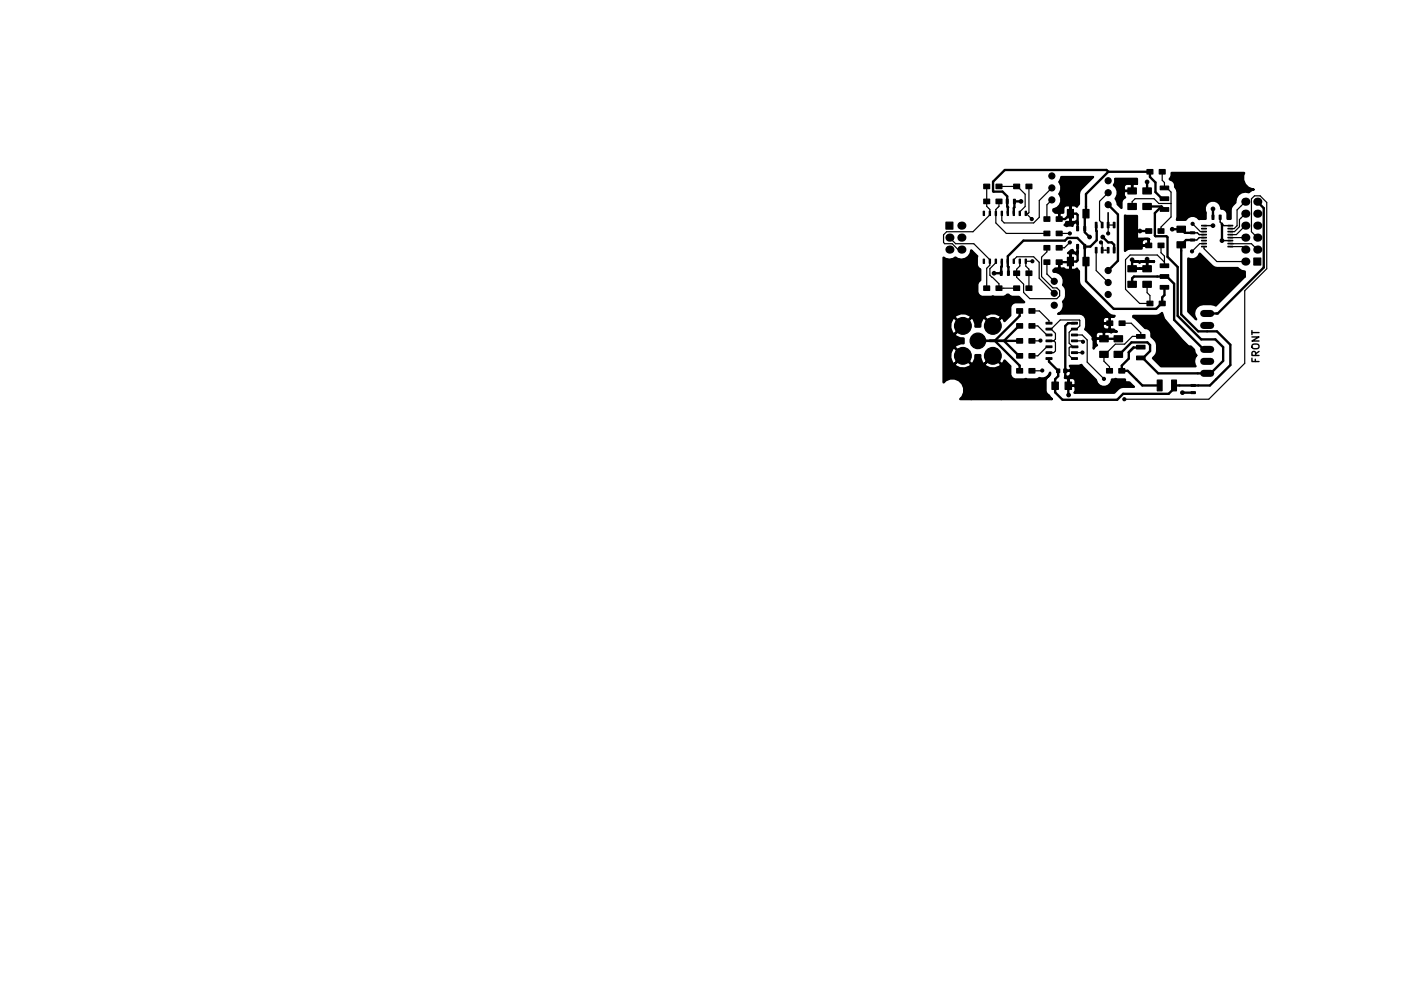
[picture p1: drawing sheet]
<svg xmlns="http://www.w3.org/2000/svg" width="297mm" height="210mm" viewBox="0 0 297 210" stroke-linecap="round" stroke-linejoin="round" font-family="sans-serif">
<g fill="none" stroke="#000" stroke-width=".3">
<path d="M252.9 49.4h1l.4 .4h1M255.3 47.9h1.9M255.3 50.4h-1l-.6 .5h-.8M258.7 46.1v1l.8 .8h1.4M259.1 51h1.8M265.4 76v.7h1.5M265.4 71.5h1.5l-1.5 .8h1.5M265.4 70.1v.9M265.4 70.6h1.5M265.6 73.1a1.01 1.01 0 0 1 1.3 .2 .5 .5 0 0 1-.5 .7h-.5a.5 .5 0 0 1-.5-.4 .5 .5 0 0 1 .2-.5zM266.1 76.2v.5M266.2 75.4l-.1-.7-.2-.1h-.3l-.2 .8h1.5"/>
<path d="M266.9 74.6l-.7 .5"/>
</g>
<g fill="#000" stroke="#000" stroke-width=".25">
<path d="M225 37.6h6.7l-2.8 3-.1 2.7-.5 .6-.4-.3h-.8l-.1 .1v3.2l.1 .2h.8l.4-.3 .2 .3v.5v-.2a.65 .65 0 0 0-.8-.1 .65 .65 0 0 0-.3 .6l-.9-.1-.4 .2-.4-.3 .4-.6h.7l.1-.2v-3.2l-.1-.1h-.8a.77 .77 0 0 0-.6 .9v.6h-.6l-.2 .2v1.2v-1.2l-.2-.2h-.7l-.4-.3v-.4a2.01 2.01 0 0 0 1.3-3.3 1.92 1.92 0 0 0 0-2.5zM236.4 37.9h4.7v1.1h-.9l-.2 .2v1.3v-1.3l-.2-.2a1.2 1.2 0 0 0-1.5 .6v.7l.1 .2h1.6h-1.6l-.1 .2v.7l.3 .5a1.22 1.22 0 0 0-.8 1.4v.8l-.8-.8-.5-1.1a1.96 1.96 0 0 0-.3-2.9 1.34 1.34 0 0 0 .2-1.4zM243.2 36h1.2v.9h-1.2zM245.8 36h1.2v.9h-1.2zM246 39.5h1.8v.8h-1.8zM200.6 47.1h1.4v1.5h-1.4zM208.6 39.1h1.2v.9h-1.2zM208.5 44.8h.2v.9h-.2zM208.5 55h.2v.9h-.2zM208.6 42.3h1.2v.9h-1.2zM209.7 44.8h.3v.9h-.3zM209.7 55h.3v.9h-.3z"/>
<path d="M211.2 39.1h1.2v.9h-1.2zM211 44.8h.3v.9h-.3zM211 55h.3v.9h-.3zM212.1 57.5h.4v.9h-.4zM211.2 42.3h1.2v.9h-1.2zM212.3 44.8h.2v.9h-.2zM212.3 55h.2v.9h-.2zM213.4 42.3h.3v.9h-.3zM213.6 57.5h.4v.9h-.4zM213.6 44.8h.2v.9h-.2zM213.6 55h.2v.9h-.2zM214.9 42.3h.4v.9h-.4z"/>
<path d="M214.9 39.1h1.3v.9h-1.3zM214.9 57.5h1.3v.9h-1.3zM214.8 44.8h.3v.9h-.3zM214.8 55h.3v.9h-.3zM216.1 44.8h.2v.9h-.2zM216.1 55h.2v.9h-.2zM217.5 39.1h1.3v.9h-1.3zM217.5 57.5h1.3v.9h-1.3zM217.4 44.8h.2v.9h-.2zM217.4 55h.2v.9h-.2zM221.3 49.1h1.3v.9h-1.3zM221.3 52.1h1.3v.9h-1.3z"/>
<path d="M221.3 46h1.3v.9h-1.3zM221.3 55.1h1.3v1h-1.3zM223.9 49.1h1.3v.9h-1.3zM223.9 52.1h1.3v.9h-1.3zM223.9 46h1.3v.9h-1.3zM223.9 55.1h1.3v1h-1.3zM226.3 54.6h1.3v1.8h-1.3zM226.3 44.4h1.3v1.8h-1.3zM228.3 51.9h.4v.9h-.4zM228.3 48.1h.4v.9h-.4zM229.6 54.6h1.3v1.8h-1.3zM229.8 51.9h.4v.9h-.4z"/>
<path d="M229.8 48.1h.4v.9h-.4zM229.6 44.4h1.3v1.8h-1.3zM232.2 52.5h.4v1.2h-.4zM232.2 47.2h.4v1.1h-.4zM233.5 52.5h.4v1.2h-.4zM233.5 47.2h.4v1.1h-.4zM234.8 52.5h.3v1.2h-.3zM234.8 47.2h.3v1.1h-.3zM236 52.5h.4v1.2h-.4zM236 47.2h.4v1.1h-.4zM239.1 56.4h1.8v1.3h-1.8zM239.1 59.7h1.8v1.3h-1.8z"/>
<path d="M239.1 43.2h1.8v1.2h-1.8zM239.1 39.9h1.8v1.2h-1.8zM242.3 56.4h1.8v1.3h-1.8zM242.3 59.7h1.8v1.3h-1.8zM242.9 51.6h1.3v.9h-1.3zM238.5 45.7l2.6 .1v4.9h2.4l.1 1.4v-1.2l-.2-.2h-.7a.82 .82 0 0 0-.5 1.4h1.4h-1.4l-.2 .2v.4h-2.4l-.5 .1-.6 .4zM242.3 43.2h1.8v1.2h-1.8zM242.3 39.9h1.8v1.2h-1.8zM242.9 48.5h1.3v1h-1.3zM240 55.6l.2-.1h4.5l-.1 .1-1.2-.1-.2 .2v1.3h-3.2h3.2v-1.3l-.2-.2a1.36 1.36 0 0 0-1.4 .3 1.21 1.21 0 0 0-1.6-.1zM245.5 51.6h1.3v.9h-1.3zM246 41.8h1.8v.7h-1.8z"/>
<path d="M246 44.1h1.8v.7h-1.8zM246 58.3h1.8v.7h-1.8zM246 56h1.8v.8h-1.8zM245.5 48.5h1.3v1h-1.3zM249.6 51.3h1.7v1.3h-1.7zM249.6 48h1.7v1.3h-1.7zM252.6 40.5h1.8v3.4h-1.8zM252.6 57h1.8v3.4h-1.8zM252.4 50.7h.9v.4h-.9zM252.4 49.2h.9v.4h-.9zM254.8 47.8h1v.1h-1zM254.8 48.4h1v.2h-1z"/>
<path d="M254.8 49.1h1v.1h-1zM254.8 49.7h1v.1h-1zM254.8 50.3h1v.2h-1zM254.8 51h1v.1h-1zM254.8 51.6h1v.1h-1zM254.8 52.3h1v.1h-1zM257 45.7h.4v.8h-.4zM258.5 45.7h.4v.8h-.4zM260.3 52.3h1.1v.1h-1.1zM260.3 51.6h1.1v.1h-1.1zM260.3 51h1.1v.1h-1.1zM260.3 50.3h1.1v.2h-1.1z"/>
<path d="M260.3 49.7h1.1v.1h-1.1zM260.3 49.1h1.1v.1h-1.1zM260.3 48.4h1.1v.2h-1.1zM260.3 47.8h1.1v.1h-1.1zM251.9 54.8a1.66 1.66 0 0 0 2.5-1l3.1 3 4.9 .1 .8 .6 .7 .1v1.1l-6.1 6.1a4.3 4.3 0 0 0-4.1 .3 1.94 1.94 0 0 0-.1 2.7l-1.7-1.7zM248.4 36.7h15.4a2.45 2.45 0 0 0 2 3.5l-.4 .1-.6 .5a2.09 2.09 0 0 0-2.9 2.1l-.9 1.1-.1 2.4h-.6v-1.1a1.23 1.23 0 0 0-1.4-1 1.79 1.79 0 0 0-2.3-1.7 1.79 1.79 0 0 0-1 2.7v1.1l-1.4 .1a1.7 1.7 0 0 0-2.8 .1h-1.9l.2-.6v-5.2l-.4-1a1.92 1.92 0 0 0-.7-1.5l-.6-.3a1.3 1.3 0 0 0 .4-1.3zM265.8 54.8h1.5v1.4h-1.5zM208.6 60.7h1.2v.9h-1.2zM211.2 60.7h1.2v.9h-1.2zM214.9 60.7h1.3v.9h-1.3zM215.6 78.2h1.2v.9h-1.2zM215.6 71.8h1.2v1h-1.2z"/>
<path d="M215.6 65.5h1.2v.9h-1.2zM215.6 68.7h1.2v.9h-1.2zM215.6 75h1.2v1h-1.2zM217.5 60.7h1.3v.9h-1.3zM218.2 78.2h1.2v.9h-1.2zM218.2 71.8h1.2v1h-1.2zM218.2 65.5h1.2v.9h-1.2zM218.2 68.7h1.2v.9h-1.2zM218.2 75h1.2v1h-1.2zM221.8 68.4h1.2v.3h-1.2zM221.8 69.6h1.2v.4h-1.2zM221.8 70.9h1.2v.3h-1.2z"/>
<path d="M221.8 72.1h1.2v.4h-1.2zM221.8 73.4h1.2v.3h-1.2zM221.8 74.6h1.2v.4h-1.2zM221.8 75.9h1.2v.3h-1.2zM224 78.3h.7v.7h-.7zM225.5 78.3h.7v.7h-.7zM227.2 75.9h1.2v.3h-1.2zM227.2 74.6h1.2v.4h-1.2zM227.2 72.1h1.2v.4h-1.2zM227.2 70.9h1.2v.3h-1.2zM227.2 69.6h1.2v.4h-1.2zM227.2 68.4h1.2v.3h-1.2z"/>
<path d="M227.3 73.4h1.2v.4h-1.2zM233.2 74.5h1.7v1.3h-1.7zM233.2 71.2h1.7v1.3h-1.7zM234.6 78.2h1.3v.9h-1.3zM234.7 68.1h1.2v.9h-1.2zM226.5 53.7l.6-.6 .3-.1a.65 .65 0 0 0 1.1 .5v-.3v.5l-.2 .3-.4-.3h-.8l-.1 .2v3.2l.1 .2h.8l.4-.3 .5 .5v2.2l.1 .5 .3 .5 5.9 5.9 .5 .3 .7 .1-.2 .2h-.6l-.2 .2v2.3l.2 .2h.6l.6 .5h-.8l-.3 .2-.3-.2v-3l-.2-.2h-.7a.82 .82 0 0 0-.4 1.4h1.3h-1.3l-.2 .2a.93 .93 0 0 0 .6 1.1h.7l.2-.2v.7h-1l-.2 .1v1.4v-1.4l-.2-.1a1.2 1.2 0 0 0-1.6 .6v.7l.2 .2h1.6h-1.6l-.2 .2v.7l.3 .5-.7 .7a3.3 3.3 0 0 0-1.8-4.1 2.5 2.5 0 0 0-.7-3.3h-5.1a1.91 1.91 0 0 0 1.1-2.6 2.56 2.56 0 0 0 0-3.6 1.97 1.97 0 0 0-1.9-2.7l-.2-.4 .4-.3h.7l.2-.2v-1.2v1.2l.2 .2 .7-.1 .5 .4h.8l.1-.2v-3.2zM236.2 74.5h1.8v1.3h-1.8zM236.2 71.2h1.8v1.3h-1.8zM237.2 78.2h1.3v.9h-1.3zM237.3 68.1h1.2v.9h-1.2zM241 73.3h1.8v.7h-1.8zM241 75.6h1.8v.7h-1.8z"/>
<path d="M241 71h1.8v.7h-1.8zM243.2 63.9h1.2v1h-1.2zM245.8 63.9h1.2v1h-1.2zM246 60.6h1.8v.7h-1.8zM247.6 72h1.8v3.4h-1.8zM240.3 67h4.8l.6-.1 .7-.5 .4 1.3 3.8 4.5 1.4 1.3h.5l.7 .7 .1 .7 .3 .5a1.84 1.84 0 0 0-.1 2.3h-7.3l-1.7-1.7a2.88 2.88 0 0 0-.4-4.5v-.9a1.22 1.22 0 0 0-1.3-1l-2-2-.5-.3zM200.1 54.7a1.95 1.95 0 0 0 2.5-.1 2.06 2.06 0 0 0 2.1 .3 2.06 2.06 0 0 0 1.2-1.8l1.3 1.3-.1 1.9 .2 .4 .5 .4v2.4a1.23 1.23 0 0 0-.6 1.3v1.2a1.27 1.27 0 0 0 1.5 1l1.8-.1a5.5 5.5 0 0 0 2.8-.1l.2-.3h.3l.8 .5h1.4l1.1 1.1h-1.9a1.27 1.27 0 0 0-1 1.5v1.3l-1.2 1.2a.8 .8 0 0 0-.7-.7l-.2-.5a2.71 2.71 0 0 0-3.2 0l-.2 .5 1.8 1.7 1.8-1.7-1.8 1.8-1.8-1.8-.4 .2-.4 .9-.1 .8h-1v-.6l-.3-1-.6-.3-.2-.5a2.71 2.71 0 0 0-3.1 0l-.2 .5 1.8 1.7 1.7-1.7-1.7 1.8-1.8-1.8-.4 .2a2.71 2.71 0 0 0 0 3.1l.4 .2 1.7-1.8-1.7 1.8 .2 .4 .9 .5h.8v1h-.6l-1 .4-.3 .5 3.5 3.6 .5-.2 .4-1v-.8h1v.6l.4 1 .5 .4 1.8-1.8 1.8 1.8 .4-.2 .3-.6 1.2 1.2v1.8a1.27 1.27 0 0 0 1.5 1l1.8-.1a5.5 5.5 0 0 0 2.7-.1l.2-.1a1.64 1.64 0 0 0 2.2-1.1l.1 .3-.3 .4a1.21 1.21 0 0 0-.7 1.4v1.8l.2 .5 1.1 1.2h-10.7v-7.4l-1.8-1.8-1.8 1.8 .2 .4a2.71 2.71 0 0 0 3.2 0l.2-.4v7.4h-6.4v-7.4l-3.5-3.6-.4 .2a2.71 2.71 0 0 0 0 3.2l.4 .2 1.7-1.8-1.7 1.8 .2 .4a2.71 2.71 0 0 0 3.1 0l.2-.4v7.4h-2.3a2.51 2.51 0 0 0 .1-3.7 2.51 2.51 0 0 0-3.6 .1zM223 81.1h1.4v1.5h-1.4zM225.8 81.1h1.4v1.5h-1.4zM226.8 77.6h2l.5-.2 3.1 3.2a1.7 1.7 0 0 0 1.7 1.5 1.7 1.7 0 0 0 1.7-1.6l.7-.1 2 .1v.6h.9l1 1-2.9 .1-1.3 1.1h-8.4a3.3 3.3 0 0 0 .3-2.2 .77 .77 0 0 0-.6-.9h-.8l-.2 .2v1.4h1.4l.2-.1v.3l-.2-.2h-1.4v-1.4l-.2-.2h-.5l.1-.4a.74 .74 0 0 0 1-.1 .74 .74 0 0 0 0-1h-.8h.8a.71 .71 0 0 0-.1-1.1zM245.4 80.6h1v2.3h-1zM248.4 80.6h1v2.3h-1z"/>
<path d="M252.5 81.6h.9v.4h-.9zM252.5 83.1h.9v.4h-.9z"/>
<circle cx="223" cy="39.9" r=".63"/>
<circle cx="223" cy="37.3" r=".63"/>
<circle cx="234.9" cy="38.3" r=".63"/>
<circle cx="240" cy="38.6" r=".37"/>
<circle cx="243.2" cy="38.6" r=".37"/>
<circle cx="210.8" cy="58" r=".37"/>
<circle cx="216.5" cy="42.7" r=".37"/>
<circle cx="218.8" cy="46.5" r=".32"/>
<circle cx="218.9" cy="55.4" r=".32"/>
<circle cx="223" cy="42.4" r=".63"/>
<circle cx="223.5" cy="59.7" r=".63"/>
<circle cx="226.8" cy="51.4" r=".32"/>
<circle cx="226.8" cy="49.5" r=".32"/>
<circle cx="226.9" cy="57.7" r=".37"/>
<circle cx="226.9" cy="43.2" r=".37"/>
<circle cx="231" cy="50.3" r=".37"/>
<circle cx="233.4" cy="51.4" r=".32"/>
<circle cx="233.8" cy="50.3" r=".37"/>
<circle cx="234.9" cy="43.4" r=".63"/>
<circle cx="234.9" cy="40.9" r=".63"/>
<circle cx="234.9" cy="59.9" r=".63"/>
<circle cx="234.9" cy="57.4" r=".63"/>
<circle cx="235" cy="49.5" r=".32"/>
<circle cx="240" cy="55.1" r=".37"/>
<circle cx="241.7" cy="52.1" r=".37"/>
<circle cx="241.7" cy="49" r=".37"/>
<circle cx="243.2" cy="55" r=".37"/>
<circle cx="248.5" cy="48.6" r=".37"/>
<circle cx="252.7" cy="53.3" r=".32"/>
<circle cx="252.9" cy="47.5" r=".32"/>
<circle cx="257.2" cy="47.9" r=".37"/>
<circle cx="257.2" cy="44.3" r=".37"/>
<circle cx="259.1" cy="51" r=".37"/>
<circle cx="204.2" cy="69.1" r="1.78"/>
<circle cx="204.2" cy="75.5" r="1.78"/>
<circle cx="207.3" cy="72.3" r="1.65"/>
<circle cx="210.5" cy="75.5" r="1.78"/>
<circle cx="210.5" cy="69.1" r="1.78"/>
<circle cx="220.6" cy="72.3" r=".32"/>
<circle cx="221" cy="78.6" r=".32"/>
<circle cx="223.5" cy="62.2" r=".63"/>
<circle cx="223.5" cy="64.8" r=".63"/>
<circle cx="229.5" cy="74.8" r=".32"/>
<circle cx="229.6" cy="72.5" r=".32"/>
<circle cx="231.9" cy="71.9" r=".37"/>
<circle cx="233.4" cy="68.6" r=".37"/>
<circle cx="234.9" cy="62.5" r=".63"/>
<circle cx="226.6" cy="83.8" r=".37"/>
<circle cx="234.1" cy="80.4" r=".32"/>
<circle cx="238.4" cy="84.7" r=".32"/>
<circle cx="250.7" cy="83.3" r=".37"/>
</g>
<g fill="#000">
<circle cx="201.3" cy="50.4" r=".86"/>
<circle cx="201.3" cy="53" r=".86"/>
<circle cx="203.8" cy="53" r=".86"/>
<circle cx="203.8" cy="47.9" r=".86"/>
<circle cx="203.8" cy="50.4" r=".86"/>
<circle cx="264" cy="47.9" r=".86"/>
<circle cx="264" cy="50.4" r=".86"/>
<circle cx="264" cy="45.3" r=".86"/>
<circle cx="264" cy="53" r=".86"/>
<circle cx="264" cy="42.8" r=".86"/>
<circle cx="264" cy="55.5" r=".86"/>
<circle cx="266.6" cy="50.4" r=".86"/>
<circle cx="266.6" cy="47.9" r=".86"/>
<circle cx="266.6" cy="45.3" r=".86"/>
<circle cx="266.6" cy="53" r=".86"/>
<circle cx="266.6" cy="42.8" r=".86"/>
</g>
<path d="M255.2 66.5h1.5M255.2 69h1.5M255.2 74.1h1.5M255.2 76.7h1.5M255.2 79.2h1.5" fill="none" stroke="#000" stroke-width="1.5"/>
<g fill="none" stroke="#000" stroke-width=".5">
<path d="M225 37.6h6.7l-2.8 3-.1 2.7-.5 .6-.4-.3h-.8l-.1 .1v3.2l.1 .2h.8l.4-.3 .2 .3v.5v-.2a.65 .65 0 0 0-.8-.1 .65 .65 0 0 0-.3 .6l-.9-.1-.4 .2-.4-.3 .4-.6h.7l.1-.2v-3.2l-.1-.1h-.8a.77 .77 0 0 0-.6 .9v.6h-.6l-.2 .2v1.2v-1.2l-.2-.2h-.7l-.4-.3v-.4a2.01 2.01 0 0 0 1.3-3.3 1.92 1.92 0 0 0 0-2.5zM235 36.4l-4.7 4.8v4.1l-.3 .3v3.7l1 1M235 36.4l-.4-.3h-21.6l-2.5 2.5v2l2.1 .1 1 1v2.1l.1 .2v1.3M235 36.4h8.8v1.1l1.2 1.2v2.1l1.4 1.4h.5M236.4 37.9h4.7v1.1h-.9l-.2 .2v1.3v-1.3l-.2-.2a1.2 1.2 0 0 0-1.5 .6v.7l.1 .2h1.6h-1.6l-.1 .2v.7l.3 .5a1.22 1.22 0 0 0-.8 1.4v.8l-.8-.8-.5-1.1a1.96 1.96 0 0 0-.3-2.9 1.34 1.34 0 0 0 .2-1.4zM240 38.6v1.9M243.2 38.6v1.9M248.4 36.7h15.4a2.45 2.45 0 0 0 2 3.5l-.4 .1-.6 .5a2.09 2.09 0 0 0-2.9 2.1l-.9 1.1-.1 2.4h-.6v-1.1a1.23 1.23 0 0 0-1.4-1 1.79 1.79 0 0 0-2.3-1.7 1.79 1.79 0 0 0-1 2.7v1.1l-1.4 .1a1.7 1.7 0 0 0-2.8 .1h-1.9l.2-.6v-5.2l-.4-1a1.92 1.92 0 0 0-.7-1.5l-.6-.3a1.3 1.3 0 0 0 .4-1.3zM200.1 54.7a1.95 1.95 0 0 0 2.5-.1 2.06 2.06 0 0 0 2.1 .3 2.06 2.06 0 0 0 1.2-1.8l1.3 1.3-.1 1.9 .2 .4 .5 .4v2.4a1.23 1.23 0 0 0-.6 1.3v1.2a1.27 1.27 0 0 0 1.5 1l1.8-.1a5.5 5.5 0 0 0 2.8-.1l.2-.3h.3l.8 .5h1.4l1.1 1.1h-1.9a1.27 1.27 0 0 0-1 1.5v1.3l-1.2 1.2a.8 .8 0 0 0-.7-.7l-.2-.5a2.71 2.71 0 0 0-3.2 0l-.2 .5 1.8 1.7 1.8-1.7-1.8 1.8-1.8-1.8-.4 .2-.4 .9-.1 .8h-1v-.6l-.3-1-.6-.3-.2-.5a2.71 2.71 0 0 0-3.1 0l-.2 .5 1.8 1.7 1.7-1.7-1.7 1.8-1.8-1.8-.4 .2a2.71 2.71 0 0 0 0 3.1l.4 .2 1.7-1.8-1.7 1.8 .2 .4 .9 .5h.8v1h-.6l-1 .4-.3 .5 3.5 3.6 .5-.2 .4-1v-.8h1v.6l.4 1 .5 .4 1.8-1.8 1.8 1.8 .4-.2 .3-.6 1.2 1.2v1.8a1.27 1.27 0 0 0 1.5 1l1.8-.1a5.5 5.5 0 0 0 2.7-.1l.2-.1a1.64 1.64 0 0 0 2.2-1.1l.1 .3-.3 .4a1.21 1.21 0 0 0-.7 1.4v1.8l.2 .5 1.1 1.2h-10.7v-7.4l-1.8-1.8-1.8 1.8 .2 .4a2.71 2.71 0 0 0 3.2 0l.2-.4v7.4h-6.4v-7.4l-3.5-3.6-.4 .2a2.71 2.71 0 0 0 0 3.2l.4 .2 1.7-1.8-1.7 1.8 .2 .4a2.71 2.71 0 0 0 3.1 0l.2-.4v7.4h-2.3a2.51 2.51 0 0 0 .1-3.7 2.51 2.51 0 0 0-3.6 .1zM212.4 55.4l-.1 2.6h-1.5M213.8 56.6v1.4M213.8 56.6l-.1-.1v-2.1l3.3-3.4h8.8l.6-.5h2l1.6 1.6v3.1l.3 .3v4.2l5.8 5.8h9l1.3-1.1v-1.3l.5-.5v-1.6"/>
<path d="M213.8 56.6h.1M216.5 42.7h-1.4l-.2 2.6M226.5 53.7l.6-.6 .3-.1a.65 .65 0 0 0 1.1 .5v-.3v.5l-.2 .3-.4-.3h-.8l-.1 .2v3.2l.1 .2h.8l.4-.3 .5 .5v2.2l.1 .5 .3 .5 5.9 5.9 .5 .3 .7 .1-.2 .2h-.6l-.2 .2v2.3l.2 .2h.6l.6 .5h-.8l-.3 .2-.3-.2v-3l-.2-.2h-.7a.82 .82 0 0 0-.4 1.4h1.3h-1.3l-.2 .2a.93 .93 0 0 0 .6 1.1h.7l.2-.2v.7h-1l-.2 .1v1.4v-1.4l-.2-.1a1.2 1.2 0 0 0-1.6 .6v.7l.2 .2h1.6h-1.6l-.2 .2v.7l.3 .5-.7 .7a3.3 3.3 0 0 0-1.8-4.1 2.5 2.5 0 0 0-.7-3.3h-5.1a1.91 1.91 0 0 0 1.1-2.6 2.56 2.56 0 0 0 0-3.6 1.97 1.97 0 0 0-1.9-2.7l-.2-.4 .4-.3h.7l.2-.2v-1.2v1.2l.2 .2 .7-.1 .5 .4h.8l.1-.2v-3.2zM226.9 55.5l-.1 .1h-2.2M226.9 43.2v2.1M226.9 55.5v2.2M226.9 45.3l-1.1 1.2h-1.2M226.9 45.3h1.3l.3 .3v2.9M228.5 52.3v2.9l-.3 .3h-1.3M232.4 47.7l.1 3.3-1.3 1.3h-1.2M233.8 50.3l1.1 1.1h.8l.5 .5v1.2M234.9 43.4l2.1 2.1v9.8l-2.1 2.1"/>
<path d="M238.5 45.7l2.6 .1v4.9h2.4l.1 1.4v-1.2l-.2-.2h-.7a.82 .82 0 0 0-.5 1.4h1.4h-1.4l-.2 .2v.4h-2.4l-.5 .1-.6 .4zM240 55.1v1.9M240 55.6l.2-.1h4.5l-.1 .1-1.2-.1-.2 .2v1.3h-3.2h3.2v-1.3l-.2-.2a1.36 1.36 0 0 0-1.4 .3 1.21 1.21 0 0 0-1.6-.1zM241.7 49h1.9M241.7 52.1h1.9M243.2 43.8h3.1M243.2 55v2M246.3 43.8l-1.4 1.4v4.8l.1 .1h2.3l.2 .2v4.2l2.2 2.1v10.4l5 5h3l1.6 1.7v2.9l-2.6 2.6h-11.2l-3.2-3.3M246.3 43.8l.6 .6M248.5 48.6h1.9l.8 .8h1.7M251.9 54.8a1.66 1.66 0 0 0 2.5-1l3.1 3 4.9 .1 .8 .6 .7 .1v1.1l-6.1 6.1a4.3 4.3 0 0 0-4.1 .3 1.94 1.94 0 0 0-.1 2.7l-1.7-1.7zM252.9 50.9h-1.4l-1.1 1v14.8l3.6 3.6h4l2.9 2.8v4.4l-4.4 4.3h-7.6v.6l-1.1 1.2h-9.7l-1.2 1.2h-11.6l-1.6-1.6v-2.8l.7-.6v-1.1l-2-2v-.6"/>
<path d="M257.2 44.3v1.8M259.1 47.5v3.5M266.6 42.8l1.3 1.4v12.6l-9.7 9.7h-2.3M207.3 72.3h8.9M210.9 72.3l5.3 5.3v1.1M216.2 69.1l-3.3 3.2 3.3 3.2M216.2 66v1l-5.3 5.3M226.8 77.6h2l.5-.2 3.1 3.2a1.7 1.7 0 0 0 1.7 1.5 1.7 1.7 0 0 0 1.7-1.6l.7-.1 2 .1v.6h.9l1 1-2.9 .1-1.3 1.1h-8.4a3.3 3.3 0 0 0 .3-2.2 .77 .77 0 0 0-.6-.9h-.8l-.2 .2v1.4h1.4l.2-.1v.3l-.2-.2h-1.4v-1.4l-.2-.2h-.5l.1-.4a.74 .74 0 0 0 1-.1 .74 .74 0 0 0 0-1h-.8h.8a.71 .71 0 0 0-.1-1.1zM227.8 68.6h-1.4l-.5 .6v10.6l.6 .6 .1 3.4M231.9 71.9h6M233.4 68.6h1.9M237.1 75.2h.3l2.5-2.6h3.4l.5 .6v1.3l-1.4 1.4h-.5"/>
<path d="M240 60.3v-1.2l.4-.4h7l1.5 1.5v7.7l6.3 6.2h.7M240.3 67h4.8l.6-.1 .7-.5 .4 1.3 3.8 4.5 1.4 1.3h.5l.7 .7 .1 .7 .3 .5a1.84 1.84 0 0 0-.1 2.3h-7.3l-1.7-1.7a2.88 2.88 0 0 0-.4-4.5v-.9a1.22 1.22 0 0 0-1.3-1l-2-2-.5-.3zM241.9 73.7h-1.6l-1 1v1.4l-1.5 1.5v1.1h1.3l3.1 3.1h3.7M250.7 83.3h2.3"/>
</g>
<g fill="none" stroke="#000" stroke-width=".25">
<path d="M209.2 39.6v4.2l.7 .6v1.2l-3.6 3.6h-5.6l-.6 .6v1.7l.2 .2h1.6l1.2 1.3h.7M211.8 39.6h3.9l1.7 1.6v2.6l-1.2 1.2v.3M218.2 39.6v5.5l-.2 .2h-.5M223 39.9l-2.7 2.6v3.6l-1.1 1.2h-6.3l-.5-.5v-1.5M246.4 36.4v1.9l.5 .4v1.2h.5l.9 .9v5.2l-2.1 2.2v.8M201.3 50.4h.1M201.3 50.4l1.3 1.3h3.9l3.4 3.4v1.2l-.7 .6v4.2M211.1 55.4v.3l-1.2 1.3v1.4l1.9 1.8v.9h3.8M211.8 42.7v1.1l-.7 .6v2.9l2.3 2.2h8.6M214.9 55.4v-.3l.7-.6h3.6l1.1 1.1v3.4l3.2 3.2M217.6 45.3l1.2 1.2M218.9 55.4h-1.4v1.1l.7 .6v4"/>
<path d="M222 52.6v.8l-1.2 1.2v4.1l2.4 2.4h.9l.6 .6v1.1l-.6 .6h-5.8l-1.3-1.4v-1.7l-1.4-1.5v-1.7l.6-.6v-1.1M222 55.6v2.5l1.5 1.6M223 42.4l-1 1.1v3M224.6 49.5h2.2M226.8 51.4h.1M226.8 51.4l-1.1 1.2h-1.1M232.4 53.1v4.3l2.5 2.5M233.4 51.4l.3 .3v1.4h1.2M234.9 45.1v4.4M234.9 47.7h1.3M234.9 40.9l-1.8 1.8v4.1l.6 .5v.4M246.2 52.1v1.5l.7 .8v2"/>
<path d="M246.9 55.6l-1.5-1.5h-5.8l-1 1v6.3l3 3h2.2v-1.7l-.6-.6v-1.8M248.3 43.2h-2.6l-1-1h-4l-.7 .6v1M252.9 47.5l1.6 1.6h.8M255.3 51.7h-.9l-1.7 1.6M255.3 52.3v.5l2.7 2.7h6M260.9 51.7h4.4l1.3 1.3M260.9 50.4h3.1M260.9 52.3h2.5l.6 .7M264 45.3l-1.2 1.3v1.5l-1.1 1h-.8M264 42.8l-1.7 1.7v3.4l-.6 .6h-.8M264 47.9l-1.9 1.9h-1.2M266.6 50.4l-1.3-1.2v-7l.7-.7h1.2l1.4 1.5v14l-4.7 4.7v15.4l-7.6 7.6h-17.9"/>
<path d="M218.8 69.1h1.2l2 2h.4M218.8 66h1.6l2 2v.6M220.6 72.3h-1.8M221 78.6l-2.2 .1M222.4 72.3h1.1l.3 .3v1.9l-.4 .3h-1M222.4 73.6h-.4l-2 1.9h-1.2M222.4 69.8h.5M222.9 69.8l1.9-1.9h4.1v1.2l-.6 .7h-.9l-.7 .7v2.3l.8 .8M222.9 69.8l.9 .9v1.3l-.4 .3M227.8 71.1h1.6l1.1 1v4.7l3.6 3.6M227.8 72.3h1.6l.2 .2M227.9 73.6h-1l-.2 .2v1.6l.7 .7h.4"/>
<path d="M229.5 74.8h-1.7M237.9 68.6h1.9l2.1 2v.8h-1.8l-1.7 1.6h-1.9l-2.2 2.2h-.2v1.4l1.1 1.2v.9M238.4 84.7h.1"/>
</g>
</svg>
